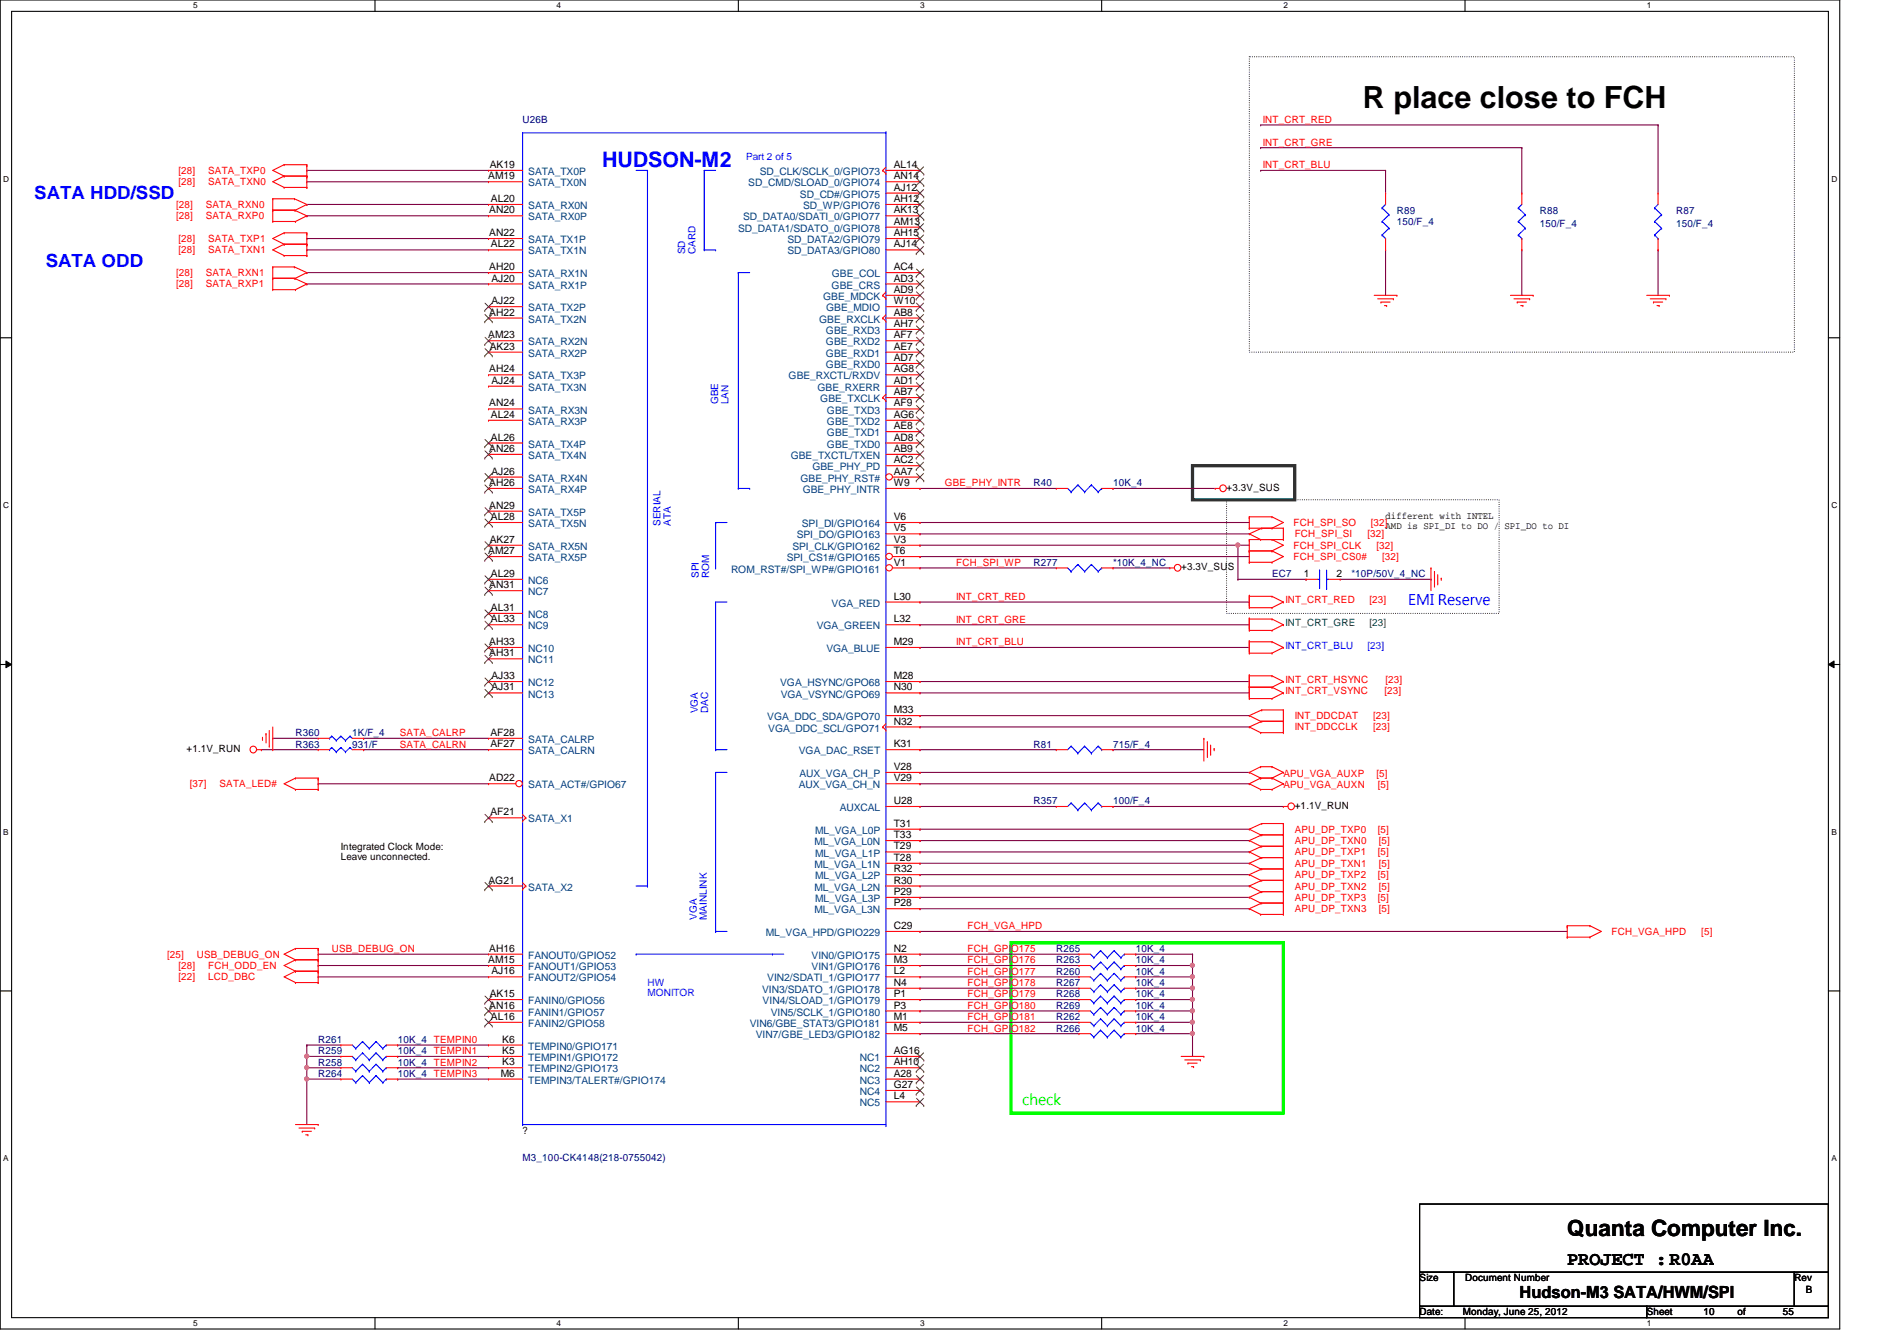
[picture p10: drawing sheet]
<svg xmlns="http://www.w3.org/2000/svg" width="297mm" height="210mm" viewBox="0 0 297 210" stroke-linecap="round" stroke-linejoin="round" font-family="sans-serif">
<defs><g id="words">
<text font-size="4.8" x="213.4" y="16.9">R place close to FCH</text>
<text font-size="3.5" x="245.4" y="193.5">Quanta Computer Inc.</text>
<text font-size="3.3" fill="#00f" x="94.3" y="26.1">HUDSON-M2</text>
<text font-size="3" x="245.4" y="198.1">PROJECT :R0AA</text>
<g font-size="2.8" fill="#00f">
<text x="5.4" y="31.1">SATA HDD/SSD</text>
<text x="7.2" y="41.7">SATA ODD</text>
</g>
<text font-size="2.6" x="238" y="203.2">Hudson-M3 SATA/HWM/SPI</text>
<text font-size="2.3" fill="#00f" x="220.5" y="94.7">EMI Reserve</text>
<text font-size="2.3" fill="#0f0" x="160.1" y="173">check</text>
<g font-size="1.6" fill="#000080">
<text x="81.8" y="19.2">U26B</text>
<text x="218.7" y="33.4">R89</text>
<text x="218.7" y="35.2">150/F_4</text>
<text x="241.1" y="33.4">R88</text>
<text x="241.1" y="35.6">150/F_4</text>
<text x="262.5" y="33.4">R87</text>
<text x="262.5" y="35.6">150/F_4</text>
<text x="161.8" y="76.1">R40</text>
<text x="174.3" y="76.1">10K_4</text>
<text x="161.8" y="88.6">R277</text>
<text x="174.3" y="88.6">*10K_4_NC</text>
<text x="199.2" y="90.3">EC7</text>
<text x="211.6" y="90.3">*10P/50V_4_NC</text>
<text x="46.3" y="115.2">R360</text>
<text x="46.3" y="117">R363</text>
<text x="55.2" y="115.2">1K/F_4</text>
<text x="55.2" y="117">931/F</text>
<text x="161.8" y="117">R81</text>
<text x="174.3" y="117">715/F_4</text>
<text x="161.8" y="125.9">R357</text>
<text x="174.3" y="125.9">100/F_4</text>
<text x="165.4" y="149">R265</text>
<text x="177.8" y="149">10K_4</text>
<text x="165.4" y="150.8">R263</text>
<text x="165.4" y="152.6">R260</text>
<text x="165.4" y="154.3">R267</text>
<text x="177.8" y="150.8">10K_4</text>
<text x="177.8" y="152.6">10K_4</text>
<text x="177.8" y="154.3">10K_4</text>
<text x="165.4" y="159.7">R262</text>
<text x="165.4" y="156.1">R268</text>
<text x="165.4" y="161.5">R266</text>
<text x="165.4" y="157.9">R269</text>
<text x="177.8" y="159.7">10K_4</text>
<text x="177.8" y="156.1">10K_4</text>
<text x="177.8" y="161.5">10K_4</text>
<text x="177.8" y="157.9">10K_4</text>
<text x="49.8" y="165">R259</text>
<text x="49.8" y="163.2">R261</text>
<text x="49.8" y="166.8">R258</text>
<text x="62.3" y="165">10K_4 TEMPIN1</text>
<text x="62.3" y="163.2">10K_4 TEMPIN0</text>
<text x="62.3" y="166.8">10K_4 TEMPIN2</text>
<text x="49.8" y="168.6">R264</text>
<text x="62.3" y="168.6">10K_4 TEMPIN3</text>
<text x="81.8" y="181.7">M3_100-CK4148(218-0755042)</text>
</g>
<g font-size="1.6" fill="#f00">
<text x="197.7" y="22.8">INT_CRT_GRE</text>
<text x="197.7" y="19.2">INT_CRT_RED</text>
<text x="27.9" y="27.2">[28]</text>
<text x="27.9" y="29">[28]</text>
<text x="32.6" y="27.2">SATA_TXP0</text>
<text x="32.6" y="29">SATA_TXN0</text>
<text x="197.7" y="26.3">INT_CRT_BLU</text>
<text x="27.6" y="34.3">[28]</text>
<text x="27.6" y="32.6">[28]</text>
<text x="32.2" y="34.3">SATA_RXP0</text>
<text x="32.2" y="32.6">SATA_RXN0</text>
<text x="27.9" y="37.9">[28]</text>
<text x="27.9" y="39.7">[28]</text>
<text x="32.6" y="37.9">SATA_TXP1</text>
<text x="32.6" y="39.7">SATA_TXN1</text>
<text x="27.6" y="45">[28]</text>
<text x="27.6" y="43.2">[28]</text>
<text x="32.2" y="45">SATA_RXP1</text>
<text x="32.2" y="43.2">SATA_RXN1</text>
<text x="148" y="76.1">GBE_PHY_INTR</text>
<text x="202.6" y="82.3">FCH_SPI_SO</text>
<text x="214.6" y="82.3">[32]</text>
<text x="149.7" y="88.6">FCH_SPI_WP</text>
<text x="202.6" y="85.9">FCH_SPI_CLK</text>
<text x="202.6" y="87.7">FCH_SPI_CS0#</text>
<text x="202.7" y="84.1">FCH_SPI_SI</text>
<text x="214.1" y="84.1">[32]</text>
<text x="215.5" y="85.9">[32]</text>
<text x="216.4" y="87.7">[32]</text>
<text x="149.7" y="93.9">INT_CRT_RED</text>
<text x="201.3" y="94.4">INT_CRT_RED</text>
<text x="214.5" y="94.4">[23]</text>
<text x="149.7" y="97.5">INT_CRT_GRE</text>
<text x="149.7" y="101">INT_CRT_BLU</text>
<text x="201.3" y="106.9">INT_CRT_HSYNC</text>
<text x="217" y="106.9">[23]</text>
<text x="201.3" y="108.7">INT_CRT_VSYNC</text>
<text x="202.7" y="112.6">INT_DDCDAT</text>
<text x="215" y="112.6">[23]</text>
<text x="216.8" y="108.7">[23]</text>
<text x="62.6" y="117">SATA_CALRN</text>
<text x="62.6" y="115.2">SATA_CALRP</text>
<text x="202.7" y="114.3">INT_DDCCLK</text>
<text x="215" y="114.3">[23]</text>
<text x="29.7" y="123.2">[37]</text>
<text x="34.4" y="123.2">SATA_LED#</text>
<text x="201" y="121.6">APU_VGA_AUXP</text>
<text x="201" y="123.4">APU_VGA_AUXN</text>
<text x="215.5" y="121.6">[5]</text>
<text x="215.7" y="123.4">[5]</text>
<text x="202.7" y="130.3">APU_DP_TXP0</text>
<text x="215.7" y="130.3">[5]</text>
<text x="202.7" y="132.1">APU_DP_TXN0</text>
<text x="202.7" y="133.9">APU_DP_TXP1</text>
<text x="202.7" y="135.7">APU_DP_TXN1</text>
<text x="202.7" y="137.5">APU_DP_TXP2</text>
<text x="215.7" y="133.9">[5]</text>
<text x="215.7" y="137.5">[5]</text>
<text x="215.9" y="132.1">[5]</text>
<text x="215.9" y="135.7">[5]</text>
<text x="202.7" y="139.2">APU_DP_TXN2</text>
<text x="202.7" y="141">APU_DP_TXP3</text>
<text x="202.7" y="142.8">APU_DP_TXN3</text>
<text x="215.7" y="141">[5]</text>
<text x="215.9" y="139.2">[5]</text>
<text x="215.9" y="142.8">[5]</text>
<text x="26.2" y="149.9">[25]</text>
<text x="30.8" y="149.9">USB_DEBUG_ON</text>
<text x="51.9" y="149">USB_DEBUG_ON</text>
<text x="151.5" y="149">FCH_GPIO175</text>
<text x="151.5" y="145.5">FCH_VGA_HPD</text>
<text x="252.3" y="146.3">FCH_VGA_HPD</text>
<text x="266.4" y="146.3">[5]</text>
<text x="27.9" y="151.7">[28]</text>
<text x="27.9" y="153.5">[22]</text>
<text x="32.6" y="151.7">FCH_ODD_EN</text>
<text x="32.6" y="153.5">LCD_DBC</text>
<text x="151.5" y="150.8">FCH_GPIO176</text>
<text x="151.5" y="152.6">FCH_GPIO177</text>
<text x="151.5" y="154.3">FCH_GPIO178</text>
<text x="151.5" y="161.5">FCH_GPIO182</text>
<text x="151.5" y="159.7">FCH_GPIO181</text>
<text x="151.5" y="156.1">FCH_GPIO179</text>
<text x="151.5" y="157.9">FCH_GPIO180</text>
</g>
<g font-size="1.6">
<text x="76.5" y="28.1">AM19</text>
<text x="76.7" y="26.3">AK19</text>
<text x="140" y="29.8">AJ12</text>
<text x="140" y="28.1">AN14</text>
<text x="140" y="26.3">AL14</text>
<text x="76.6" y="33.4">AN20</text>
<text x="76.9" y="31.6">AL20</text>
<text x="140" y="35.2">AM13</text>
<text x="140" y="33.4">AK13</text>
<text x="140" y="31.6">AH12</text>
<text x="76.6" y="37">AN22</text>
<text x="76.9" y="38.7">AL22</text>
<text x="140" y="38.7">AJ14</text>
<text x="140" y="37">AH15</text>
<text x="76.6" y="42.3">AH20</text>
<text x="77" y="47.6">AJ22</text>
<text x="77" y="44.1">AJ20</text>
<text x="140" y="47.6">W10</text>
<text x="140" y="45.8">AD9</text>
<text x="140" y="44.1">AD3</text>
<text x="140" y="42.3">AC4</text>
<text x="76.5" y="53">AM23</text>
<text x="76.6" y="49.4">AH22</text>
<text x="140" y="53">AF7</text>
<text x="140" y="51.2">AH7</text>
<text x="140" y="49.4">AB8</text>
<text x="76.6" y="58.3">AH24</text>
<text x="76.7" y="54.7">AK23</text>
<text x="140" y="58.3">AG8</text>
<text x="140" y="56.5">AD7</text>
<text x="140" y="54.7">AE7</text>
<text x="76.6" y="63.6">AN24</text>
<text x="76.9" y="65.4">AL24</text>
<text x="77" y="60.1">AJ24</text>
<text x="140" y="65.4">AG6</text>
<text x="140" y="63.6">AF9</text>
<text x="140" y="61.8">AB7</text>
<text x="140" y="60.1">AD1</text>
<text x="76.6" y="70.7">AN26</text>
<text x="76.9" y="69">AL26</text>
<text x="140" y="70.7">AB9</text>
<text x="140" y="69">AD8</text>
<text x="140" y="67.2">AE8</text>
<text x="76.6" y="76.1">AH26</text>
<text x="77" y="74.3">AJ26</text>
<text x="140" y="76.1">W9</text>
<text x="140" y="74.3">AA7</text>
<text x="140" y="72.5">AC2</text>
<text x="192.1" y="76.8">+3.3V_SUS</text>
<text x="76.6" y="79.6">AN29</text>
<text x="76.9" y="81.4">AL28</text>
<text x="140" y="83.2">V5</text>
<text x="140" y="81.4">V6</text>
<text x="217" y="81.2">different with INTEL</text>
<text x="217" y="82.8">AMD is SPI_DI to DO / SPI_DO to DI</text>
<text x="76.5" y="86.7">AM27</text>
<text x="76.7" y="85">AK27</text>
<text x="140" y="88.5">V1</text>
<text x="140" y="85">V3</text>
<text x="140" y="86.7">T6</text>
<text x="185" y="89.3">+3.3V_SUS</text>
<text x="76.6" y="92.1">AN31</text>
<text x="76.9" y="95.6">AL31</text>
<text x="76.9" y="90.3">AL29</text>
<text x="140" y="93.9">L30</text>
<text x="204.2" y="90.3">1</text>
<text x="209.3" y="90.3">2</text>
<text x="76.6" y="101">AH33</text>
<text x="76.9" y="97.4">AL33</text>
<text x="140" y="101">M29</text>
<text x="140" y="97.4">L32</text>
<text x="76.6" y="102.7">AH31</text>
<text x="77" y="106.3">AJ33</text>
<text x="140" y="106.3">M28</text>
<text x="77" y="108.1">AJ31</text>
<text x="140" y="113.4">N32</text>
<text x="140" y="111.6">M33</text>
<text x="140" y="108.1">N30</text>
<text x="29.2" y="117.7">+1.1V_RUN</text>
<text x="76.8" y="117">AF27</text>
<text x="76.8" y="115.2">AF28</text>
<text x="140" y="117">K31</text>
<text x="76.6" y="122.3">AD22</text>
<text x="140" y="125.9">U28</text>
<text x="140" y="122.3">V29</text>
<text x="140" y="120.5">V28</text>
<text x="76.8" y="127.6">AF21</text>
<text x="140" y="131.2">T33</text>
<text x="140" y="129.4">T31</text>
<text x="202.7" y="126.6">+1.1V_RUN</text>
<text x="53.4" y="133">Integrated Clock Mode:</text>
<text x="53.4" y="134.6">Leave unconnected.</text>
<text x="140" y="136.5">R32</text>
<text x="140" y="134.7">T28</text>
<text x="140" y="133">T29</text>
<text x="76.5" y="138.3">AG21</text>
<text x="140" y="141.9">P28</text>
<text x="140" y="140.1">P29</text>
<text x="140" y="138.3">R30</text>
<text x="76.6" y="149">AH16</text>
<text x="140" y="149">N2</text>
<text x="140" y="145.4">C29</text>
<text x="76.5" y="150.7">AM15</text>
<text x="77" y="152.5">AJ16</text>
<text x="140" y="154.3">N4</text>
<text x="140" y="152.5">L2</text>
<text x="140" y="150.7">M3</text>
<text x="76.6" y="157.9">AN16</text>
<text x="76.7" y="156.1">AK15</text>
<text x="76.9" y="159.6">AL16</text>
<text x="140" y="161.4">M5</text>
<text x="140" y="159.6">M1</text>
<text x="140" y="157.9">P3</text>
<text x="140" y="156.1">P1</text>
<text x="78.7" y="166.8">K3</text>
<text x="78.7" y="165">K5</text>
<text x="78.7" y="163.2">K6</text>
<text x="140" y="166.8">AH10</text>
<text x="140" y="165">AG16</text>
<text x="78.4" y="168.5">M6</text>
<text x="140" y="172.1">L4</text>
<text x="140" y="170.3">G27</text>
<text x="140" y="168.5">A28</text>
<text x="81.8" y="177.5">?</text>
<text x="222.3" y="200.6">Size</text>
<text x="229.4" y="200.6">Document Number</text>
<text x="281" y="200.6">Rev</text>
<text x="282.7" y="202.4">B</text>
<text x="222.3" y="205.9">Date:</text>
<text x="229.1" y="205.9">Monday, June 25, 2012</text>
<text x="257.8" y="205.9">Sheet</text>
<text x="266.7" y="205.9">10</text>
<text x="272.1" y="205.9">of</text>
<text x="279.2" y="205.9">55</text>
</g>
<g font-size="1.6" fill="#004080">
<text x="82.7" y="29.2">SATA_TX0N</text>
<text x="82.7" y="27.4">SATA_TX0P</text>
<text x="117.2" y="29.2">SD_CMD/SLOAD_0/GPIO74</text>
<text x="119" y="27.4">SD_CLK/SCLK_0/GPIO73</text>
<text x="82.7" y="34.5">SATA_RX0P</text>
<text x="82.7" y="32.7">SATA_RX0N</text>
<text x="116.4" y="34.5">SD_DATA0/SDATI_0/GPIO77</text>
<text x="125.3" y="30.9">SD_CD#/GPIO75</text>
<text x="125.8" y="32.7">SD_WP/GPIO76</text>
<text x="82.7" y="39.8">SATA_TX1N</text>
<text x="82.7" y="38.1">SATA_TX1P</text>
<text x="115.6" y="36.3">SD_DATA1/SDATO_0/GPIO78</text>
<text x="123.3" y="39.8">SD_DATA3/GPIO80</text>
<text x="123.3" y="38.1">SD_DATA2/GPIO79</text>
<text x="82.7" y="45.2">SATA_RX1P</text>
<text x="82.7" y="43.4">SATA_RX1N</text>
<text x="128.9" y="46.9">GBE_MDCK</text>
<text x="130.2" y="45.2">GBE_CRS</text>
<text x="130.3" y="43.4">GBE_COL</text>
<text x="82.7" y="50.5">SATA_TX2N</text>
<text x="82.7" y="48.7">SATA_TX2P</text>
<text x="128.3" y="50.5">GBE_RXCLK</text>
<text x="129.3" y="52.3">GBE_RXD3</text>
<text x="129.4" y="48.7">GBE_MDIO</text>
<text x="82.7" y="59.4">SATA_TX3P</text>
<text x="82.7" y="55.8">SATA_RX2P</text>
<text x="82.7" y="54.1">SATA_RX2N</text>
<text x="123.5" y="59.4">GBE_RXCTL/RXDV</text>
<text x="129.3" y="57.6">GBE_RXD0</text>
<text x="129.3" y="55.8">GBE_RXD1</text>
<text x="129.3" y="54.1">GBE_RXD2</text>
<text x="82.7" y="64.7">SATA_RX3N</text>
<text x="82.7" y="61.2">SATA_TX3N</text>
<text x="128" y="61.2">GBE_RXERR</text>
<text x="128.4" y="62.9">GBE_TXCLK</text>
<text x="129.5" y="64.7">GBE_TXD3</text>
<text x="82.7" y="71.8">SATA_TX4N</text>
<text x="82.7" y="70.1">SATA_TX4P</text>
<text x="82.7" y="66.5">SATA_RX3P</text>
<text x="123.8" y="71.8">GBE_TXCTL/TXEN</text>
<text x="129.5" y="70.1">GBE_TXD0</text>
<text x="129.5" y="68.3">GBE_TXD1</text>
<text x="129.5" y="66.5">GBE_TXD2</text>
<text x="82.7" y="77.2">SATA_RX4P</text>
<text x="82.7" y="75.4">SATA_RX4N</text>
<text x="125.3" y="75.4">GBE_PHY_RST#</text>
<text x="125.7" y="77.2">GBE_PHY_INTR</text>
<text x="127.2" y="73.6">GBE_PHY_PD</text>
<text x="82.7" y="82.5">SATA_TX5N</text>
<text x="82.7" y="80.7">SATA_TX5P</text>
<text x="125.6" y="82.5">SPI_DI/GPIO164</text>
<text x="82.7" y="87.8">SATA_RX5P</text>
<text x="82.7" y="86.1">SATA_RX5N</text>
<text x="114.5" y="89.6">ROM_RST#/SPI_WP#/GPIO161</text>
<text x="123.2" y="87.8">SPI_CS1#/GPIO165</text>
<text x="124.1" y="86.1">SPI_CLK/GPIO162</text>
<text x="124.8" y="84.3">SPI_DO/GPIO163</text>
<text x="82.7" y="93.2">NC7</text>
<text x="82.7" y="91.4">NC6</text>
<text x="130.2" y="95">VGA_RED</text>
<text x="82.7" y="98.5">NC9</text>
<text x="82.7" y="96.7">NC8</text>
<text x="127.9" y="98.5">VGA_GREEN</text>
<text x="82.7" y="107.4">NC12</text>
<text x="82.7" y="103.8">NC11</text>
<text x="82.7" y="102.1">NC10</text>
<text x="122.2" y="107.4">VGA_HSYNC/GPO68</text>
<text x="129.4" y="102.1">VGA_BLUE</text>
<text x="82.7" y="109.2">NC13</text>
<text x="120.1" y="112.7">VGA_DDC_SDA/GPO70</text>
<text x="122.3" y="109.2">VGA_VSYNC/GPO69</text>
<text x="82.7" y="118.1">SATA_CALRN</text>
<text x="82.7" y="116.3">SATA_CALRP</text>
<text x="120.3" y="114.5">VGA_DDC_SCL/GPO71</text>
<text x="125.1" y="118.1">VGA_DAC_RSET</text>
<text x="82.7" y="123.4">SATA_ACT#/GPIO67</text>
<text x="125.1" y="123.4">AUX_VGA_CH_N</text>
<text x="125.2" y="121.6">AUX_VGA_CH_P</text>
<text x="82.7" y="128.7">SATA_X1</text>
<text x="127.6" y="130.5">ML_VGA_L0P</text>
<text x="131.5" y="127">AUXCAL</text>
<text x="127.5" y="135.8">ML_VGA_L1N</text>
<text x="127.5" y="132.3">ML_VGA_L0N</text>
<text x="127.6" y="137.6">ML_VGA_L2P</text>
<text x="127.6" y="134.1">ML_VGA_L1P</text>
<text x="82.7" y="139.4">SATA_X2</text>
<text x="127.5" y="143">ML_VGA_L3N</text>
<text x="127.5" y="139.4">ML_VGA_L2N</text>
<text x="127.6" y="141.2">ML_VGA_L3P</text>
<text x="119.9" y="146.5">ML_VGA_HPD/GPIO229</text>
<text x="82.7" y="153.6">FANOUT2/GPIO54</text>
<text x="82.7" y="151.8">FANOUT1/GPIO53</text>
<text x="82.7" y="150.1">FANOUT0/GPIO52</text>
<text x="119.3" y="155.4">VIN3/SDATO_1/GPIO178</text>
<text x="120.1" y="153.6">VIN2/SDATI_1/GPIO177</text>
<text x="127.1" y="151.8">VIN1/GPIO176</text>
<text x="127.1" y="150.1">VIN0/GPIO175</text>
<text x="82.7" y="160.7">FANIN2/GPIO58</text>
<text x="82.7" y="159">FANIN1/GPIO57</text>
<text x="82.7" y="157.2">FANIN0/GPIO56</text>
<text x="117.4" y="160.7">VIN6/GBE_STAT3/GPIO181</text>
<text x="119.4" y="157.2">VIN4/SLOAD_1/GPIO179</text>
<text x="120.7" y="159">VIN5/SCLK_1/GPIO180</text>
<text x="82.7" y="167.9">TEMPIN2/GPIO173</text>
<text x="82.7" y="166.1">TEMPIN1/GPIO172</text>
<text x="82.7" y="164.3">TEMPIN0/GPIO171</text>
<text x="118.4" y="162.5">VIN7/GBE_LED3/GPIO182</text>
<text x="134.7" y="167.9">NC2</text>
<text x="134.7" y="166.1">NC1</text>
<text x="82.7" y="169.6">TEMPIN3/TALERT#/GPIO174</text>
<text x="134.7" y="173.2">NC5</text>
<text x="134.7" y="171.4">NC4</text>
<text x="134.7" y="169.6">NC3</text>
</g>
<g font-size="1.6" fill="#00f">
<text x="116.8" y="25.1">Part 2 of 5</text>
<text x="107.3" y="39.8" transform="rotate(-90 107.3 39.8)">SD</text>
<text x="108.9" y="39.8" transform="rotate(-90 108.9 39.8)">CARD</text>
<text x="112.5" y="63.3" transform="rotate(-90 112.5 63.3)">GBE</text>
<text x="114.1" y="63.3" transform="rotate(-90 114.1 63.3)">LAN</text>
<text x="103.4" y="82.3" transform="rotate(-90 103.4 82.3)">SERIAL</text>
<text x="105" y="82.3" transform="rotate(-90 105 82.3)">ATA</text>
<text x="109.4" y="90.5" transform="rotate(-90 109.4 90.5)">SPI</text>
<text x="111" y="90.5" transform="rotate(-90 111 90.5)">ROM</text>
<text x="201.3" y="101.6">INT_CRT_BLU</text>
<text x="214.1" y="101.6">[23]</text>
<text x="109.3" y="111.7" transform="rotate(-90 109.3 111.7)">VGA</text>
<text x="110.9" y="111.7" transform="rotate(-90 110.9 111.7)">DAC</text>
<text x="109.1" y="144" transform="rotate(-90 109.1 144)">VGA</text>
<text x="110.7" y="144" transform="rotate(-90 110.7 144)">MAINLINK</text>
<text x="101.4" y="154.3">HW</text>
<text x="101.4" y="156">MONITOR</text>
</g>
<g font-size="1.6" fill="#008000">
<text x="201.3" y="98">INT_CRT_GRE</text>
<text x="214.5" y="98">[23]</text>
</g>
<g font-size="1.3">
<text x="30.3" y="1.3">5</text>
<text x="87.2" y="1.3">4</text>
<text x="144.1" y="1.3">3</text>
<text x="201" y="1.3">2</text>
<text x="257.8" y="1.3">1</text>
<text x=".5" y="28.4">D</text>
<text x="286.8" y="28.4">D</text>
<text x=".5" y="79.5">C</text>
<text x="286.8" y="79.5">C</text>
<text x=".5" y="130.7">B</text>
<text x="286.8" y="130.7">B</text>
<text x=".5" y="181.8">A</text>
<text x="286.8" y="181.8">A</text>
<text x="30.3" y="207.6">5</text>
<text x="87.2" y="207.6">4</text>
<text x="144.1" y="207.6">3</text>
<text x="201" y="207.6">2</text>
<text x="257.8" y="207.6">1</text>
</g>
</g></defs>
<path d="M0 0h288.1v208h-288.1zM1.8 1.8h284.5v204.4h-284.5z" fill="none" stroke="#000" stroke-width=".17"/>
<g fill="#fff">
<path d="M30.3 .2h.6v1.4h-.6z"/>
<path d="M30.3 206.4h.6v1.4h-.6z"/>
</g>
<path d="M58.7 0v1.8M58.7 206.2v1.8" fill="none" stroke="#000" stroke-width=".17"/>
<g fill="#fff">
<path d="M87.2 .2h.6v1.4h-.6z"/>
<path d="M87.2 206.4h.6v1.4h-.6z"/>
</g>
<path d="M115.6 0v1.8M115.6 206.2v1.8" fill="none" stroke="#000" stroke-width=".17"/>
<g fill="#fff">
<path d="M144.1 .2h.6v1.4h-.6z"/>
<path d="M144.1 206.4h.6v1.4h-.6z"/>
</g>
<path d="M172.5 0v1.8M172.5 206.2v1.8" fill="none" stroke="#000" stroke-width=".17"/>
<g fill="#fff">
<path d="M201 .2h.6v1.4h-.6z"/>
<path d="M201 206.4h.6v1.4h-.6z"/>
</g>
<path d="M229.4 0v1.8M229.4 206.2v1.8" fill="none" stroke="#000" stroke-width=".17"/>
<g fill="#fff">
<path d="M257.8 .2h.7v1.4h-.7z"/>
<path d="M257.8 206.4h.7v1.4h-.7z"/>
<path d="M.5 27.3h.9v1.4h-.9z"/>
<path d="M286.8 27.3h.9v1.4h-.9z"/>
<path d="M.5 78.4h.9v1.4h-.9z"/>
<path d="M286.8 78.4h.9v1.4h-.9z"/>
</g>
<path d="M0 52.9h1.8M286.3 52.9h1.8" fill="none" stroke="#000" stroke-width=".17"/>
<g fill="#fff">
<path d="M.5 129.5h.8v1.4h-.8z"/>
<path d="M286.8 129.5h.8v1.4h-.8z"/>
</g>
<path d="M0 104h1.8M286.3 104h1.8" fill="none" stroke="#000" stroke-width=".17"/>
<path d="M.9 103.5l.9 .5-.9 .5zM286.3 104l.9-.5v1z" fill="#000"/>
<path d="M.9 103.5l.9 .5-.9 .5zM286.3 104l.9-.5v1z" fill="none" stroke="#000" stroke-width=".16"/>
<g fill="#fff">
<path d="M.5 180.6h.8v1.4h-.8z"/>
<path d="M286.8 180.6h.8v1.4h-.8z"/>
</g>
<path d="M0 155.1h1.8M286.3 155.1h1.8" fill="none" stroke="#000" stroke-width=".17"/>
<path d="M195.6 8.9h85.4v46.2h-85.4zM192.1 78.2h42.6v17.8h-42.6z" fill="none" stroke="#000" stroke-width=".17" stroke-dasharray="0 .3"/>
<path d="M158.3 147.6h42.7v26.6h-42.7z" fill="none" stroke="#0f0" stroke-width=".51"/>
<path d="M186.7 72.9h16v5.3h-16z" fill="none" stroke="#008000" stroke-width=".51"/>
<g fill="none" stroke="#800040" stroke-width=".17">
<path d="M197.4 19.6h.1M197.4 19.6h62.2M259.6 19.6h.1M259.6 19.6v10.6M48 33.8h.1M48 26.7h.1M48 37.3h.1M48 28.4h.1M48 39.1h.1M48 32h.1M48 33.8h28.5M48 26.7h28.5"/>
<path d="M48 37.3h28.5M48 28.4h28.5M48 39.1h28.5M48 32h28.5M197.4 23.1h.1M197.4 26.7h.1M197.4 26.7h19.6M197.4 23.1h40.9M217 26.7h.1M217 39.1h.1M217 26.7v3.5M217 39.1v7.1"/>
<path d="M238.3 23.1h.1M238.3 39.1h.1M238.3 23.1v7.1M238.3 39.1v7.1M259.6 39.1h.1M259.6 39.1v7.1M48 44.4h.1M48 42.7h.1M48 44.4h28.5M48 42.7h28.5M144.1 76.5h.1M144.1 76.5h21.3"/>
<path d="M144.1 94.2h.1M144.1 97.8h.1M144.1 81.8h.1M144.1 83.6h.1M144.1 87.1h.1M144.1 88.9h.1M144.1 94.2h51.5M144.1 97.8h51.5M144.1 81.8h51.5M144.1 83.6h51.5M144.1 87.1h51.5M144.1 88.9h21.3"/>
<path d="M193.8 85.3h.1M193.8 85.3h1.8M40.9 117.3h.1M40.9 117.3h8.9M42.7 115.6h.1M42.7 115.6h7.1M56.9 117.3h.1M56.9 115.6h.1M56.9 117.3h19.6M56.9 115.6h19.6M144.1 106.7h.1M144.1 108.5h.1"/>
<path d="M144.1 112h.1M144.1 113.8h.1M144.1 117.3h.1M144.1 101.3h.1M144.1 117.3h21.3M144.1 106.7h51.5M144.1 108.5h51.5M144.1 112h51.5M144.1 113.8h51.5M144.1 101.3h51.5M174.3 117.3h.1M174.3 117.3h14.2"/>
<path d="M49.8 122.7h.1M49.8 122.7h26.7M144.1 120.9h.1M144.1 122.7h.1M144.1 126.2h.1M144.1 129.8h.1M144.1 131.6h.1M144.1 133.3h.1M144.1 135.1h.1M144.1 136.9h.1M144.1 138.7h.1M144.1 120.9h51.5"/>
<path d="M144.1 122.7h51.5M144.1 126.2h21.3M144.1 129.8h51.5M144.1 131.6h51.5M144.1 133.3h51.5M144.1 135.1h51.5M144.1 136.9h51.5M144.1 138.7h51.5M174.3 126.2h.1M174.3 126.2h26.7M49.8 151.1h.1M49.8 151.1h26.7"/>
<path d="M144.1 140.5h.1M144.1 142.2h.1M144.1 149.4h.1M144.1 151.1h.1M144.1 152.9h.1M144.1 145.8h.1M144.1 154.7h.1M144.1 156.5h.1M144.1 158.2h.1M144.1 140.5h51.5M144.1 142.2h51.5M144.1 151.1h24.8"/>
<path d="M144.1 149.4h24.8M144.1 152.9h24.8M144.1 145.8h101.3M144.1 154.7h24.8M144.1 156.5h24.8M144.1 158.2h24.8M48 168.9h.1M48 168.9v7.1M62.3 163.6h.1M62.3 168.9h.1M62.3 165.4h.1M62.3 167.1h.1"/>
<path d="M62.3 163.6h14.2M62.3 168.9h14.2M62.3 165.4h14.2M62.3 167.1h14.2M144.1 161.8h.1M144.1 160h.1M144.1 161.8h24.8M144.1 160h24.8"/>
</g>
<circle cx="48" cy="168.9" r=".32" fill="#f0f"/>
<circle cx="48" cy="168.9" r=".32" fill="none" stroke="#f0f" stroke-width=".17"/>
<path d="M174.3 76.5h.1M174.3 76.5h16M174.3 88.9h.1M174.3 88.9h8.9M177.8 149.4h.1M177.8 151.1h.1M177.8 149.4h8.9M177.8 151.1h8.9" fill="none" stroke="#800040" stroke-width=".17"/>
<circle cx="186.7" cy="151.1" r=".32" fill="#f0f"/>
<circle cx="186.7" cy="151.1" r=".32" fill="none" stroke="#f0f" stroke-width=".17"/>
<path d="M177.8 152.9h.1M177.8 152.9h8.9" fill="none" stroke="#800040" stroke-width=".17"/>
<circle cx="186.7" cy="152.9" r=".32" fill="#f0f"/>
<circle cx="186.7" cy="152.9" r=".32" fill="none" stroke="#f0f" stroke-width=".17"/>
<path d="M177.8 154.7h.1M177.8 154.7h8.9" fill="none" stroke="#800040" stroke-width=".17"/>
<circle cx="186.7" cy="154.7" r=".32" fill="#f0f"/>
<circle cx="186.7" cy="154.7" r=".32" fill="none" stroke="#f0f" stroke-width=".17"/>
<path d="M177.8 156.5h.1M177.8 158.2h.1M177.8 156.5h8.9M177.8 158.2h8.9M177.8 160h.1M177.8 160h8.9" fill="none" stroke="#800040" stroke-width=".17"/>
<circle cx="186.7" cy="160" r=".32" fill="#f0f"/>
<circle cx="186.7" cy="160" r=".32" fill="none" stroke="#f0f" stroke-width=".17"/>
<path d="M177.8 161.8h.1M177.8 161.8h8.9" fill="none" stroke="#800040" stroke-width=".17"/>
<circle cx="186.7" cy="161.8" r=".32" fill="#f0f"/>
<circle cx="186.7" cy="161.8" r=".32" fill="none" stroke="#f0f" stroke-width=".17"/>
<path d="M186.7 151.1h.1M186.7 156.5h.1M186.7 151.1v1.8M186.7 156.5v1.7M186.7 161.8h.1M186.7 161.8v3.6" fill="none" stroke="#800040" stroke-width=".17"/>
<circle cx="186.7" cy="158.2" r=".32" fill="#f0f"/>
<circle cx="186.7" cy="158.2" r=".32" fill="none" stroke="#f0f" stroke-width=".17"/>
<circle cx="186.7" cy="156.4" r=".32" fill="#f0f"/>
<circle cx="186.7" cy="156.4" r=".32" fill="none" stroke="#f0f" stroke-width=".17"/>
<path d="M186.7 158.2h.1M186.7 158.2v1.8M48 163.6h.1M48 165.4h.1M48 167.1h.1M48 168.9h.1M48 163.6h5.4M48 165.4h5.4M48 167.1h5.4M48 168.9h5.4M48 167.1v1.8" fill="none" stroke="#800040" stroke-width=".17"/>
<circle cx="48" cy="167.1" r=".32" fill="#f0f"/>
<circle cx="48" cy="167.1" r=".32" fill="none" stroke="#f0f" stroke-width=".17"/>
<path d="M48 163.6h.1M48 165.4h.1M48 163.6v3.5" fill="none" stroke="#800040" stroke-width=".17"/>
<circle cx="48" cy="165.3" r=".32" fill="#f0f"/>
<circle cx="48" cy="165.3" r=".32" fill="none" stroke="#f0f" stroke-width=".17"/>
<g fill="none" stroke="#800040" stroke-width=".17">
<path d="M144.1 85.3h.1M144.1 85.3h49.7v5.4M193.8 90.7h.1M49.8 149.4h.1M49.8 152.9h.1M49.8 149.4h26.7M49.8 152.9h26.7M186.7 154.7h.1M186.7 152.9h.1M186.7 149.4h.1M186.7 149.4v1.7M186.7 152.9v3.6"/>
<path d="M186.7 160h.1M186.7 160v1.8"/>
</g>
<circle cx="193.8" cy="85.3" r=".32" fill="#f0f"/>
<circle cx="193.8" cy="85.3" r=".32" fill="none" stroke="#f0f" stroke-width=".17"/>
<path d="M193.8 90.7h10.7M204.5 90.7h.1M209.8 90.7h14.3M224.1 90.7h.1" fill="none" stroke="#800040" stroke-width=".17"/>
<g fill="none" stroke="#f00" stroke-width=".17">
<path d="M42.7 32.9h.1M42.7 34.7h.1M42.7 31.1h.1M42.7 31.1v3.6M42.7 32.9h3.6M42.7 34.7h3.6M42.7 31.1h3.4M44.5 25.8h.1M44.5 27.6h.1M44.5 29.3h.1M44.5 36.4h.1M44.5 38.2h.1"/>
<path d="M44.5 25.8l-1.8 .9 1.8 .9M44.5 25.8h3.5M44.5 27.6h3.5M44.5 27.6l-1.8 .8 1.8 .9M44.5 29.3h3.5M44.5 36.4l-1.8 .9 1.8 .9M44.5 36.4h3.5M44.5 38.2h3.5M44.5 38.2l-1.8 .9 1.8 .9M46.1 32.9h.1M46.1 31.1h.1M46.1 32.9l1.9 .9"/>
<path d="M46.1 31.1l1.9 .9M46.3 34.7h.1M46.3 32.9h.1M48 33.8h.1M48 32h.1M48 25.8h.1M48 27.6h.1M48 26h.1M48 29.3h.1M48 27.7h.1M48 36.4h.1M48 38.2h.1"/>
<path d="M48 36.6h.1M48 38.4h.1M48 33.8l-1.7 .9M48 32l-1.7 .9M48 25.8v3.5M48 36.4v3.6M217 30.2h.1M217 39.1h.1M217 30.2v1.8M217 37.3v1.8M42.7 43.6h.1M42.7 45.3h.1"/>
<path d="M42.7 41.8h.1M42.7 41.8v3.5M42.7 43.6h3.6M42.7 45.3h3.6M42.7 41.8h3.4M44.5 40h.1M44.5 40h3.5M46.1 43.6h.1M46.1 41.8h.1M46.1 43.6l1.9 .8M46.1 41.8l1.9 .9M46.3 45.3h.1"/>
<path d="M46.3 43.6h.1M48 44.4h.1M48 42.7h.1M48 40h.1M48 44.4l-1.7 .9M48 42.7l-1.7 .9M215.2 46.2h3.5M215.7 46.8h2.5M216.2 47.3h.1M216.2 47.3h1.5M216.8 47.8h.3M217.1 47.8h.1"/>
<path d="M218.2 46.8h.1M218.7 46.2h.1M236.5 46.2h3.6M237.1 46.8h2.4M237.6 47.3h.1M237.6 47.3h1.4M238.1 47.8h.4M238.5 47.8h.1M239.5 46.8h.1M240.1 46.2h.1M257.8 46.2h3.6M258.4 46.8h2.5"/>
<path d="M258.9 47.3h.1M258.9 47.3h1.4M259.5 47.8h.3M259.8 47.8h.1M260.9 46.8h.1M261.4 46.2h.1M190.3 76.5h.1M190.3 76.5h.7M183.2 88.9h.1M183.2 88.9h.7M195.6 93.2h.1M195.6 93.3h.1"/>
<path d="M195.6 95.1h.1M195.6 96.7h.1M195.6 96.9h.1M195.6 98.7h.1M195.6 80.9h.1M195.6 82.7h.1M195.6 81.1h.1M195.6 84.5h.1M195.6 86.2h.1M195.6 84.6h.1M195.6 88h.1M195.6 86.4h.1"/>
<path d="M195.6 83.6h.1M195.6 80.9v1.8M195.6 84.5v3.5M195.6 93.2v1.9M195.6 96.7v2M195.6 95.1h3.6M195.6 93.3h3.6M195.6 98.7h3.6M195.6 96.9h3.6M195.6 80.9h3.6M195.6 82.7h5.4M195.6 84.5h5.4"/>
<path d="M195.6 86.2h3.6M195.6 88h3.6M195.6 83.6l1.8 .9M197.4 84.5h.1M197.6 82.7h.1M197.6 82.7l-2 .9M199.2 95.1h.1M199.2 93.3h.1M199.2 98.7h.1M199.2 96.9h.1M199.2 80.9h.1M199.2 82.7h.1"/>
<path d="M199.2 84.5h.1M199.2 86.2h.1M199.2 88h.1M199.2 93.3l1.8 .9M199.2 96.9l1.8 .9M199.2 80.9l1.8 .9-1.8 .9M199.2 84.5l1.8 .8-1.8 .9M199.2 86.2l1.8 .9-1.8 .9M201 94.2h.1M201 97.8h.1M201 82.7h.1M201 84.5h.1"/>
<path d="M201 94.2l-1.8 .9M201 97.8l-1.8 .9M201 82.7v1.8M224.1 88.9h.1M224.1 88.9v3.6M224.6 89.5h.1M224.6 89.5v2.4M225.1 91.4h.1M225.1 90v1.4M225.7 90.5h.1M225.7 90.5v.3M40.2 117.3h.7"/>
<path d="M40.9 117.3h.1M41.1 115.7h.1M41.1 115.4v.3M41.7 114.9h.1M41.7 114.9v1.4M42.2 116.8h.1M42.2 114.3v2.5M42.7 117.3h.1M42.7 113.8v3.5M49.8 115.6h.1M49.8 117.3h.1M49.8 117.3h1.8"/>
<path d="M49.8 115.6h1.8M55.2 117.3h1.7M55.2 115.6h1.7M56.9 115.6h.1M56.9 117.3h.1M188.5 115.6h.1M188.5 115.6v3.5M189.1 116.1h.1M189.1 116.1v2.5M189.6 118.1h.1M189.6 116.6v1.5M190.1 117.2h.1"/>
<path d="M190.1 117.2v.3M195.6 100.3h.1M195.6 100.5h.1M195.6 102.2h.1M195.6 105.6h.1M195.6 105.8h.1M195.6 107.6h.1M195.6 107.4h.1M195.6 109.3h.1M195.6 112h.1M195.6 113.8h.1M195.6 100.3v1.9"/>
<path d="M195.6 105.6v3.7M195.6 102.2h3.6M195.6 100.5h3.6M195.6 107.6h3.6M195.6 105.8h3.6M195.6 109.3h3.6M195.6 112l1.8 .9M195.6 113.8l1.8 .9M197.4 112.9h.1M197.4 114.7h.1M197.4 112.9h3.6M197.4 114.7h3.6"/>
<path d="M197.6 111.1h.1M197.6 112.9h.1M197.6 111.1l-2 .9M197.6 111.1h3.4M197.6 112.9l-2 .9M199.2 102.2h.1M199.2 100.5h.1M199.2 107.6h.1M199.2 105.8h.1M199.2 109.3h.1M199.2 100.5l1.8 .8M199.2 105.8l1.8 .9"/>
<path d="M199.2 107.6l1.8 .9M201 101.3h.1M201 106.7h.1M201 108.5h.1M201 111.1h.1M201 112.9h.1M201 114.7h.1M201 101.3l-1.8 .9M201 106.7l-1.8 .9M201 108.5l-1.8 .8M201 111.1v3.6M46.3 121.8h.1"/>
<path d="M46.3 123.6h.1M46.3 121.8l-1.8 .9 1.8 .9M46.3 121.8h3.5M46.3 123.6h3.5M49.8 121.8h.1M49.8 123.6h.1M49.8 122h.1M49.8 121.8v1.8M76.5 138.7h.1M76.5 128h.1M76.5 138.7h5.3M76.5 128h5.3"/>
<path d="M81.8 139.2h.1M81.8 128.5h.1M81.8 138.2l.5 .5M81.8 127.5l.5 .5M82.3 138.7h.1M82.3 128h.1M82.3 138.7l-.5 .5M82.3 128l-.5 .5M195.6 129.8h.1M195.6 131.6h.1M195.6 133.3h.1M195.6 135.1h.1"/>
<path d="M195.6 136.9h.1M195.6 138.7h.1M195.6 120.9h.1M195.6 122.7h.1M195.6 129.8l1.8 .9M195.6 131.6l1.8 .9M195.6 133.3l1.8 .9M195.6 135.1l1.8 .9M195.6 136.9l1.8 .9M195.6 138.7l1.8 .9M195.6 120.9l1.8 .9M195.6 122.7l1.8 .9"/>
<path d="M197.4 130.7h.1M197.4 132.5h.1M197.4 134.2h.1M197.4 136h.1M197.4 137.8h.1M197.4 139.6h.1M197.4 120h.1M197.4 121.8h.1M197.4 123.6h.1M197.4 121.8h1.8M197.4 123.6h1.8M197.4 130.7h3.6"/>
<path d="M197.4 132.5h3.6M197.4 134.2h3.6M197.4 136h3.6M197.4 137.8h3.6M197.4 139.6h3.6M197.4 120h1.8M197.4 120l-1.8 .9M197.4 121.8l-1.8 .9M197.6 128.9h.1M197.6 130.7h.1M197.6 132.5h.1M197.6 134.2h.1"/>
<path d="M197.6 136h.1M197.6 137.8h.1M197.6 139.6h.1M197.6 128.9l-2 .9M197.6 128.9h3.4M197.6 130.7l-2 .9M197.6 132.5l-2 .8M197.6 134.2l-2 .9M197.6 136l-2 .9M197.6 137.8l-2 .9M197.6 139.6l-2 .9M199.2 120h.1"/>
<path d="M199.2 121.8h.1M199.2 123.6h.1M199.2 120l1.8 .9M199.2 121.8l1.8 .9M201 126.2h.1M201 128.9h.1M201 130.7h.1M201 132.5h.1M201 134.2h.1M201 136h.1M201 137.8h.1M201 139.6h.1"/>
<path d="M201 120.9h.1M201 122.7h.1M201 126.2h.7M201 128.9v14.2M201 120.9l-1.8 .9M201 122.7l-1.8 .9M46.3 150.2h.1M46.3 152h.1M46.3 148.5h.1M46.3 153.8h.1M46.3 150.2l-1.8 .9 1.8 .9M46.3 150.2h3.5"/>
<path d="M46.3 152h3.5M46.3 148.5l-1.8 .9 1.8 .8M46.3 148.5h3.5M46.3 152l-1.8 .9 1.8 .9M46.3 153.8h3.5M49.8 150.2h.1M49.8 152h.1M49.8 150.4h.1M49.8 148.5h.1M49.8 148.6h.1M49.8 153.8h.1M49.8 152.2h.1"/>
<path d="M49.8 148.5v5.3M76.5 158.2h.1M76.5 156.5h.1M76.5 152.9h.1M76.5 151.1h.1M76.5 149.4h.1M76.5 156.5h5.3M76.5 158.2h5.3M76.5 152.9h5.3M76.5 151.1h5.3M76.5 149.4h5.3M168.9 156.5h.1"/>
<path d="M168.9 156.5h1.8M176.1 156.5h1.7M177.8 156.5h.1M195.6 140.5h.1M195.6 142.2h.1M195.6 140.5l1.8 .9M195.6 142.2l1.8 .9M197.4 141.4h.1M197.4 143.1h.1M197.4 141.4h3.6M197.4 143.1h3.6M197.6 141.4h.1"/>
<path d="M197.6 141.4l-2 .8M201 141.4h.1M201 143.1h.1M245.4 144.9h.1M245.4 146.7h.1M245.4 145.1h.1M245.4 144.9h3.6M245.4 146.7h3.6M245.4 144.9v1.8M249 144.9h.1M249 146.7h.1M249 144.9l1.7 .9-1.7 .9"/>
<path d="M46.3 176h3.5M46.8 176.6h2.5M47.3 177.1h.1M47.3 177.1h1.5M47.9 177.6h.3M48.2 177.6h.1M49.3 176.6h.1M49.8 176h.1M53.4 165.4h.1M53.4 163.6h.1M53.4 168.9h.1M53.4 165.4h1.8"/>
<path d="M53.4 163.6h1.8M53.4 168.9h1.8M60.5 165.4h1.8M60.5 163.6h1.8M60.5 168.9h1.8M62.3 165.4h.1M62.3 163.6h.1M62.3 168.9h.1M76.5 168.9h.1M76.5 167.1h.1M76.5 165.4h.1M76.5 163.6h.1"/>
<path d="M76.5 160h.1M76.5 165.4h5.3M76.5 160h5.3M76.5 163.6h5.3M76.5 168.9h5.3M76.5 167.1h5.3M168.9 160h.1M168.9 161.8h.1M168.9 160h1.8M168.9 161.8h1.8M176.1 160h1.7M176.1 161.8h1.7"/>
<path d="M177.8 160h.1M177.8 161.8h.1M185 165.4h3.5M185.5 165.9h2.5M186 166.4h.1M186 166.4h1.4M186.6 167h.3M186.9 167h.1M188 165.9h.1M188.5 165.4h.1"/>
<circle cx="191.5" cy="76.4" r=".52"/>
<circle cx="184.4" cy="88.9" r=".52"/>
<circle cx="39.6" cy="117.3" r=".52"/>
<circle cx="202.2" cy="126.2" r=".52"/>
</g>
<path d="M222.3 188.5h64v10.6h-64zM222.3 199.1h5.3v5.4h-5.3zM227.6 199.1h53.4v5.4h-53.4zM281 199.1h5.3v5.4h-5.3zM222.3 204.5h35.5v1.7h-35.5zM257.8 204.5h28.5v1.7h-28.5z" fill="none" stroke="#000" stroke-width=".17"/>
<g fill="none" stroke="#00f" stroke-width=".17">
<path d="M99.6 26.7h1.8M101.4 26.7h.1M101.4 26.7v112M110.3 39.1h.1M110.3 26.7h.1M110.3 26.7h1.8M110.3 39.1h1.8M110.3 26.7v12.4M112.1 39.1h.1M138.7 20.8h.1M138.7 20.8h-56.9v155.2M138.7 20.6v155.6"/>
<path d="M216.4 32.6h.1M216.4 34.7h.1M216.4 36.8h.1M216.4 32.6l1.1 1M216.4 34.7l1.1 1M216.4 36.8l.6 .5M217 37.3h.1M217 32l-.6 .6M217.5 33.6h.1M217.5 35.7h.1M217.5 33.6l-1.1 1.1M217.5 35.7l-1.1 1.1"/>
<path d="M115.6 42.7h.1M115.6 42.7v33.8M115.6 42.7h1.8M115.6 76.5h.1M115.6 76.5h1.8M117.4 76.5h.1M112.1 94.2h.1M112.1 88.9h.1M112.1 81.8h.1M112.1 81.8v7.1M112.1 94.2v23.1M112.1 94.2h1.7"/>
<path d="M112.1 81.8h1.7M51.6 115.6h.1M51.6 117.3h.1M51.9 115.2h.1M51.9 117h.1M51.9 115.2l.8 .7M51.9 115.2l-.3 .4M51.9 117l.8 .7M51.9 117l-.3 .3M52.7 115.9h.1M52.7 117.7h.1M53.4 115.2h.1"/>
<path d="M53.4 117h.1M53.4 115.2l.7 .7M53.4 115.2l-.7 .7M53.4 117l.7 .7M53.4 117l-.7 .7M54.1 115.9h.1M54.1 117.7h.1M54.8 115.2h.1M54.8 117h.1M54.8 115.2l.4 .4M54.8 115.2l-.7 .7M54.8 117l.4 .3"/>
<path d="M54.8 117l-.7 .7M112.1 117.3h.1M112.1 117.3h1.7M99.6 138.7h1.8M101.4 138.7h.1M112.1 120.9h.1M112.1 120.9v24.9M112.1 120.9h1.7M99.6 149.4h.1M99.6 149.4h23.1M112.1 145.8h.1M112.1 145.8h1.7"/>
<path d="M120.9 149.4h.1M170.7 156.5l.6 .5M171.3 157h.1M172.3 159.5h.1M172.3 155.9h.1M172.3 159.5l-1 1.1M172.3 159.5l1.1 1.1M172.3 155.9l-1 1.1M172.3 155.9l1.1 1.1M173.4 157h.1M174.5 159.5h.1M174.5 155.9h.1"/>
<path d="M174.5 159.5l-1.1 1.1M174.5 159.5l1 1.1M174.5 155.9l-1.1 1.1M174.5 155.9l1 1.1M175.5 157h.1M176.1 156.5h.1M176.1 156.5l-.6 .5M55.2 165.4l.5 .5M55.2 163.6l.5 .5M55.2 168.9l.5 .6M55.7 165.9h.1M55.7 164.1h.1"/>
<path d="M55.7 169.5h.1M56.8 164.8h.1M56.8 163h.1M56.8 168.4h.1M56.8 164.8l-1.1 1.1M56.8 164.8l1 1.1M56.8 163l-1.1 1.1M56.8 163l1 1.1M56.8 168.4l-1.1 1.1M56.8 168.4l1 1.1M57.8 165.9h.1M57.8 164.1h.1"/>
<path d="M57.8 169.5h.1M58.9 164.8h.1M58.9 163h.1M58.9 168.4h.1M58.9 164.8l-1.1 1.1M58.9 164.8l1 1.1M58.9 163l-1.1 1.1M58.9 163l1 1.1M58.9 168.4l-1.1 1.1M58.9 168.4l1 1.1M59.9 165.9h.1M59.9 164.1h.1"/>
<path d="M59.9 169.5h.1M60.5 165.4h.1M60.5 163.6h.1M60.5 168.9h.1M60.5 165.4l-.6 .5M60.5 163.6l-.6 .5M60.5 168.9l-.6 .6M81.8 176h.1M81.8 176h56.9M138.7 176.2h.1M170.7 160l.6 .6M170.7 161.8l.6 .5"/>
<path d="M171.3 160.6h.1M171.3 162.3h.1M172.3 161.2h.1M172.3 161.2l-1 1.1M172.3 161.2l1.1 1.1M173.4 160.6h.1M173.4 162.3h.1M174.5 161.2h.1M174.5 161.2l-1.1 1.1M174.5 161.2l1 1.1M175.5 160.6h.1M175.5 162.3h.1"/>
<path d="M176.1 160h.1M176.1 161.8h.1M176.1 160l-.6 .6M176.1 161.8l-.6 .5"/>
</g>
<g fill="none" stroke="#804000" stroke-width=".16">
<path d="M75.9 139.3h.1M75.9 128.6h.1M75.9 138.1l1.2 1.2M75.9 127.5l1.2 1.1M77 138.1l-1.1 1.2M77 127.5l-1.1 1.1M77.1 139.3h.1M77.1 128.6h.1M75.9 158.8h.1M75.9 157.1h.1M75.9 159.5l1.2 1.1M75.9 157.7l1.2 1.1"/>
<path d="M75.9 155.9l1.2 1.2M77 159.5l-1.1 1.1M77 157.7l-1.1 1.1M77 155.9l-1.1 1.2M77.1 158.8h.1M77.1 157.1h.1M75.9 160.6h.1M77.1 160.6h.1"/>
</g>
<circle cx="81.3" cy="122.7" r=".5" fill="#fff"/>
<g fill="none" stroke="#f00" stroke-width=".17">
<path d="M76.5 39.1h.1M76.5 37.3h.1M76.5 33.8h.1M76.5 32h.1M76.5 28.4h.1M76.5 26.7h.1M76.5 39.1h5.3M76.5 37.3h5.3M76.5 33.8h5.3M76.5 32h5.3M76.5 28.4h5.3M76.5 26.7h5.3"/>
<path d="M76.5 58.7h.1M76.5 55.1h.1M76.5 53.3h.1M76.5 49.8h.1M76.5 48h.1M76.5 44.4h.1M76.5 42.7h.1M76.5 58.7h5.3M76.5 55.1h5.3M76.5 53.3h5.3M76.5 49.8h5.3M76.5 48h5.3"/>
<path d="M76.5 44.4h5.3M76.5 42.7h5.3M76.5 76.5h.1M76.5 74.7h.1M76.5 71.1h.1M76.5 69.3h.1M76.5 65.8h.1M76.5 64h.1M76.5 60.5h.1M76.5 76.5h5.3M76.5 74.7h5.3M76.5 71.1h5.3"/>
<path d="M76.5 69.3h5.3M76.5 65.8h5.3M76.5 64h5.3M76.5 60.5h5.3M76.5 97.8h.1M76.5 96h.1M76.5 92.5h.1M76.5 90.7h.1M76.5 87.1h.1M76.5 85.3h.1M76.5 81.8h.1M76.5 80h.1"/>
<path d="M76.5 97.8h5.3M76.5 96h5.3M76.5 92.5h5.3M76.5 90.7h5.3M76.5 87.1h5.3M76.5 85.3h5.3M76.5 81.8h5.3M76.5 80h5.3M138.7 97.8h5.4M138.7 94.2h5.4M144.1 97.8h.1M144.1 94.2h.1"/>
<path d="M76.5 117.3h.1M76.5 115.6h.1M76.5 108.5h.1M76.5 106.7h.1M76.5 103.1h.1M76.5 101.3h.1M76.5 117.3h5.3M76.5 115.6h5.3M76.5 108.5h5.3M76.5 106.7h5.3M76.5 103.1h5.3M76.5 101.3h5.3"/>
<path d="M138.2 113.8h.1M138.2 113.8l.5 .5M138.7 114.3h.1M138.7 117.3h5.4M138.7 108.5h5.4M138.7 106.7h5.4M138.7 101.3h5.4M138.7 113.3l-.5 .5M138.7 113.8h5.4M138.7 112h5.4M144.1 117.3h.1M144.1 113.8h.1"/>
<path d="M144.1 112h.1M144.1 108.5h.1M144.1 106.7h.1M144.1 101.3h.1M76.5 122.7h.1M76.5 122.7h4.3M138.7 122.7h5.4M138.7 138.7h5.4M138.7 136.9h5.4M138.7 135.1h5.4M138.7 133.3h5.4M138.7 131.6h5.4"/>
<path d="M138.7 129.8h5.4M138.7 126.2h5.4M138.7 120.9h5.4M144.1 138.7h.1M144.1 136.9h.1M144.1 135.1h.1M144.1 133.3h.1M144.1 131.6h.1M144.1 129.8h.1M144.1 126.2h.1M144.1 122.7h.1M144.1 120.9h.1"/>
<path d="M138.7 158.2h5.4M138.7 156.5h5.4M138.7 154.7h5.4M138.7 152.9h5.4M138.7 151.1h5.4M138.7 149.4h5.4M138.7 145.8h5.4M138.7 142.2h5.4M138.7 140.5h5.4M144.1 158.2h.1M144.1 156.5h.1M144.1 154.7h.1"/>
<path d="M144.1 152.9h.1M144.1 151.1h.1M144.1 149.4h.1M144.1 145.8h.1M144.1 142.2h.1M144.1 140.5h.1M138.7 172.5h5.4M138.7 170.7h5.4M138.7 168.9h5.4M138.7 167.1h5.4M138.7 165.4h5.4M138.7 161.8h5.4"/>
<path d="M138.7 160h5.4M144.1 172.5h.1M144.1 170.7h.1M144.1 168.9h.1M144.1 167.1h.1M144.1 165.4h.1M144.1 161.8h.1M144.1 160h.1"/>
<circle cx="81.3" cy="122.7" r=".5"/>
</g>
<g fill="none" stroke="#804000" stroke-width=".16">
<path d="M75.9 55.7h.1M75.9 53.9h.1M75.9 50.4h.1M75.9 48.6h.1M75.9 54.6l1.2 1.1M75.9 52.8l1.2 1.1M75.9 49.2l1.2 1.2M75.9 47.5l1.2 1.1M77 54.6l-1.1 1.1M77 52.8l-1.1 1.1M77 49.2l-1.1 1.2M77 47.5l-1.1 1.1"/>
<path d="M77.1 55.7h.1M77.1 53.9h.1M77.1 50.4h.1M77.1 48.6h.1M75.9 77h.1M75.9 75.3h.1M75.9 71.7h.1M75.9 69.9h.1M75.9 79.5l1.2 1.1M75.9 75.9l1.2 1.1M75.9 74.1l1.2 1.2M75.9 70.6l1.2 1.1"/>
<path d="M75.9 68.8l1.2 1.1M77 79.5l-1.1 1.1M77 75.9l-1.1 1.1M77 74.1l-1.1 1.2M77 70.6l-1.1 1.1M77 68.8l-1.1 1.1M77.1 77h.1M77.1 75.3h.1M77.1 71.7h.1M77.1 69.9h.1M75.9 98.4h.1M75.9 96.6h.1"/>
<path d="M75.9 93h.1M75.9 91.3h.1M75.9 87.7h.1M75.9 85.9h.1M75.9 82.4h.1M75.9 80.6h.1M75.9 97.2l1.2 1.2M75.9 95.5l1.2 1.1M75.9 91.9l1.2 1.1M75.9 90.1l1.2 1.2M75.9 86.6l1.2 1.1M75.9 84.8l1.2 1.1"/>
<path d="M75.9 81.2l1.2 1.2M77 97.2l-1.1 1.2M77 95.5l-1.1 1.1M77 91.9l-1.1 1.1M77 90.1l-1.1 1.2M77 86.6l-1.1 1.1M77 84.8l-1.1 1.1M77 81.2l-1.1 1.2M77.1 98.4h.1M77.1 96.6h.1M77.1 93h.1M77.1 91.3h.1"/>
<path d="M77.1 87.7h.1M77.1 85.9h.1M77.1 82.4h.1M77.1 80.6h.1M75.9 109.1h.1M75.9 107.3h.1M75.9 103.7h.1M75.9 101.9h.1M75.9 107.9l1.2 1.2M75.9 106.1l1.2 1.2M75.9 102.6l1.2 1.1M75.9 100.8l1.2 1.1"/>
<path d="M77 107.9l-1.1 1.2M77 106.1l-1.1 1.2M77 102.6l-1.1 1.1M77 100.8l-1.1 1.1M77.1 109.1h.1M77.1 107.3h.1M77.1 103.7h.1M77.1 101.9h.1M143.5 173.1h.1M143.5 171.3h.1M143.5 169.5h.1M143.5 167.7h.1"/>
<path d="M143.5 165.9h.1M143.5 171.9l1.1 1.2M143.5 170.1l1.1 1.2M143.5 168.4l1.1 1.1M143.5 166.6l1.1 1.1M143.5 164.8l1.1 1.1M144.6 171.9l-1.1 1.2M144.6 170.1l-1.1 1.2M144.6 168.4l-1.1 1.1M144.6 166.6l-1.1 1.1M144.6 164.8l-1.1 1.1M144.6 173.1h.1"/>
<path d="M144.6 171.3h.1M144.6 169.5h.1M144.6 167.7h.1M144.6 165.9h.1"/>
</g>
<circle cx="139.2" cy="88.9" r=".5" fill="#fff"/>
<g fill="none" stroke="#f00" stroke-width=".17">
<path d="M138.7 76.5h5.4M144.1 76.5h.1M138.7 85.3h5.4M138.7 83.6h5.4M138.7 81.8h5.4M139.8 88.9h4.3M144.1 88.9h.1M144.1 85.3h.1M144.1 83.6h.1M144.1 81.8h.1"/>
<circle cx="139.2" cy="88.9" r=".5"/>
</g>
<circle cx="139.2" cy="74.6" r=".5" fill="#fff"/>
<g fill="none" stroke="#f00" stroke-width=".17">
<path d="M138.2 26.7h.1M138.2 26.7l.5 .5M138.7 27.2h.1M138.7 39.1h5.4M138.7 37.3h5.4M138.7 35.6h5.4M138.7 33.8h5.4M138.7 32h5.4M138.7 30.2h5.4M138.7 28.4h5.4M138.7 26.2l-.5 .5M138.7 26.7h5.4"/>
<path d="M144.1 39.1h.1M144.1 37.3h.1M144.1 35.6h.1M144.1 33.8h.1M144.1 32h.1M144.1 30.2h.1M144.1 28.4h.1M144.1 26.7h.1M138.2 49.8h.1M138.2 46.2h.1M138.2 49.8l.5 .5M138.2 46.2l.5 .5"/>
<path d="M138.7 50.3h.1M138.7 46.7h.1M138.7 58.7h5.4M138.7 56.9h5.4M138.7 55.1h5.4M138.7 53.3h5.4M138.7 51.6h5.4M138.7 49.3l-.5 .5M138.7 49.8h5.4M138.7 48h5.4M138.7 45.7l-.5 .5M138.7 46.2h5.4"/>
<path d="M138.7 44.4h5.4M138.7 42.7h5.4M144.1 58.7h.1M144.1 56.9h.1M144.1 55.1h.1M144.1 53.3h.1M144.1 51.6h.1M144.1 49.8h.1M144.1 48h.1M144.1 46.2h.1M144.1 44.4h.1M144.1 42.7h.1"/>
<path d="M138.2 62.2h.1M138.2 62.2l.5 .5M138.7 62.7h.1M138.7 72.9h5.4M138.7 71.1h5.4M138.7 69.3h5.4M138.7 67.6h5.4M138.7 65.8h5.4M138.7 64h5.4M138.7 61.7l-.5 .5M138.7 62.2h5.4M138.7 60.5h5.4"/>
<path d="M139.8 74.7h4.3M144.1 74.7h.1M144.1 72.9h.1M144.1 71.1h.1M144.1 69.3h.1M144.1 67.6h.1M144.1 65.8h.1M144.1 64h.1M144.1 62.2h.1M144.1 60.5h.1"/>
<circle cx="139.2" cy="74.6" r=".5"/>
</g>
<g fill="none" stroke="#804000" stroke-width=".16">
<path d="M143.5 39.7h.1M143.5 37.9h.1M143.5 36.2h.1M143.5 34.4h.1M143.5 32.6h.1M143.5 30.8h.1M143.5 29h.1M143.5 27.3h.1M143.5 38.6l1.1 1.1M143.5 36.8l1.1 1.1M143.5 35l1.1 1.2M143.5 33.2l1.1 1.2"/>
<path d="M143.5 31.5l1.1 1.1M143.5 29.7l1.1 1.1M143.5 27.9l1.1 1.1M143.5 26.1l1.1 1.2M144.6 38.6l-1.1 1.1M144.6 36.8l-1.1 1.1M144.6 35l-1.1 1.2M144.6 33.2l-1.1 1.2M144.6 31.5l-1.1 1.1M144.6 29.7l-1.1 1.1M144.6 27.9l-1.1 1.1M144.6 26.1l-1.1 1.2"/>
<path d="M144.6 39.7h.1M144.6 37.9h.1M144.6 36.2h.1M144.6 34.4h.1M144.6 32.6h.1M144.6 30.8h.1M144.6 29h.1M144.6 27.3h.1M143.5 59.3h.1M143.5 57.5h.1M143.5 55.7h.1M143.5 53.9h.1"/>
<path d="M143.5 52.2h.1M143.5 50.4h.1M143.5 48.6h.1M143.5 46.8h.1M143.5 45h.1M143.5 43.3h.1M143.5 59.9l1.1 1.1M143.5 58.1l1.1 1.2M143.5 56.3l1.1 1.2M143.5 54.6l1.1 1.1M143.5 52.8l1.1 1.1M143.5 51l1.1 1.2"/>
<path d="M143.5 49.2l1.1 1.2M143.5 47.5l1.1 1.1M143.5 45.7l1.1 1.1M143.5 43.9l1.1 1.1M143.5 42.1l1.1 1.2M144.6 59.9l-1.1 1.1M144.6 58.1l-1.1 1.2M144.6 56.3l-1.1 1.2M144.6 54.6l-1.1 1.1M144.6 52.8l-1.1 1.1M144.6 51l-1.1 1.2M144.6 49.2l-1.1 1.2"/>
<path d="M144.6 47.5l-1.1 1.1M144.6 45.7l-1.1 1.1M144.6 43.9l-1.1 1.1M144.6 42.1l-1.1 1.2M144.6 59.3h.1M144.6 57.5h.1M144.6 55.7h.1M144.6 53.9h.1M144.6 52.2h.1M144.6 50.4h.1M144.6 48.6h.1M144.6 46.8h.1"/>
<path d="M144.6 45h.1M144.6 43.3h.1M143.5 75.3h.1M143.5 73.5h.1M143.5 71.7h.1M143.5 69.9h.1M143.5 68.2h.1M143.5 66.4h.1M143.5 64.6h.1M143.5 62.8h.1M143.5 61h.1M143.5 74.1l1.1 1.2"/>
<path d="M143.5 72.3l1.1 1.2M143.5 70.6l1.1 1.1M143.5 68.8l1.1 1.1M143.5 67l1.1 1.2M143.5 65.2l1.1 1.2M143.5 63.5l1.1 1.1M143.5 61.7l1.1 1.1M144.6 74.1l-1.1 1.2M144.6 72.3l-1.1 1.2M144.6 70.6l-1.1 1.1M144.6 68.8l-1.1 1.1M144.6 67l-1.1 1.2"/>
<path d="M144.6 65.2l-1.1 1.2M144.6 63.5l-1.1 1.1M144.6 61.7l-1.1 1.1M144.6 75.3h.1M144.6 73.5h.1M144.6 71.7h.1M144.6 69.9h.1M144.6 68.2h.1M144.6 66.4h.1M144.6 64.6h.1M144.6 62.8h.1M144.6 61h.1"/>
</g>
<circle cx="139.2" cy="87.1" r=".5" fill="#fff"/>
<g fill="none" stroke="#f00" stroke-width=".17">
<path d="M238.3 30.2h.1M238.3 39.1h.1M238.3 30.2v1.8M238.3 37.3v1.8M259.6 30.2h.1M259.6 39.1h.1M259.6 30.2v1.8M259.6 37.3v1.8M165.4 76.5h.1M165.4 76.5h1.8M172.5 76.5h1.8M174.3 76.5h.1"/>
<path d="M139.8 87.1h4.3M144.1 87.1h.1M165.4 88.9h.1M165.4 88.9h1.8M172.5 88.9h1.8M174.3 88.9h.1M204.5 90.7h.1M204.5 90.7h1.8M208.1 90.7h1.7M209.8 90.7h.1M165.4 117.3h.1M165.4 117.3h1.8"/>
<path d="M172.5 117.3h1.8M174.3 117.3h.1M165.4 126.2h.1M165.4 126.2h1.8M172.5 126.2h1.8M174.3 126.2h.1M168.9 149.4h.1M168.9 151.1h.1M168.9 158.2h.1M168.9 152.9h.1M168.9 154.7h.1M168.9 149.4h1.8"/>
<path d="M168.9 151.1h1.8M168.9 158.2h1.8M168.9 152.9h1.8M168.9 154.7h1.8M176.1 149.4h1.7M176.1 151.1h1.7M176.1 158.2h1.7M176.1 152.9h1.7M176.1 154.7h1.7M177.8 149.4h.1M177.8 151.1h.1M177.8 158.2h.1"/>
<path d="M177.8 152.9h.1M177.8 154.7h.1M53.4 167.1h.1M53.4 167.1h1.8M60.5 167.1h1.8M62.3 167.1h.1"/>
<circle cx="139.2" cy="87.1" r=".5"/>
</g>
<g fill="none" stroke="#00f" stroke-width=".17">
<path d="M237.7 32.6h.1M237.7 34.7h.1M237.7 36.8h.1M237.7 32.6l1.1 1M237.7 34.7l1.1 1M237.7 36.8l.6 .5M238.3 37.3h.1M238.3 32l-.6 .6M238.8 33.6h.1M238.8 35.7h.1M238.8 33.6l-1.1 1.1M238.8 35.7l-1.1 1.1"/>
<path d="M259.1 32.6h.1M259.1 34.7h.1M259.1 36.8h.1M259.1 32.6l1.1 1M259.1 34.7l1.1 1M259.1 36.8l.5 .5M259.6 37.3h.1M259.6 32l-.5 .6M260.2 33.6h.1M260.2 35.7h.1M260.2 33.6l-1.1 1.1M260.2 35.7l-1.1 1.1"/>
<path d="M167.2 76.5l.5 .5M167.7 77h.1M168.8 75.9h.1M168.8 75.9l-1.1 1.1M168.8 75.9l1 1.1M169.8 77h.1M170.9 75.9h.1M170.9 75.9l-1.1 1.1M170.9 75.9l1.1 1.1M172 77h.1M172.5 76.5h.1M172.5 76.5l-.5 .5"/>
<path d="M167.2 88.9l.5 .6M167.7 89.5h.1M168.8 88.3h.1M168.8 88.3l-1.1 1.2M168.8 88.3l1 1.2M169.8 89.5h.1M170.9 88.3h.1M170.9 88.3l-1.1 1.2M170.9 88.3l1.1 1.2M172 89.5h.1M172.5 88.9h.1M172.5 88.9l-.5 .6"/>
<path d="M206.3 90.7h.3M206.6 90.7h.1M206.6 89.2h.1M206.6 89.2v2.9M207.7 92.1h.1M207.7 90.7h.1M207.7 90.7h.4M207.7 89.2v2.9M167.7 116.8h.1M167.7 116.8l-.5 .5M167.7 116.8l1.1 1.1M168.8 117.9h.1"/>
<path d="M169.8 116.8h.1M169.8 116.8l-1 1.1M169.8 116.8l1.1 1.1M170.9 117.9h.1M172 116.8h.1M172 116.8l-1.1 1.1M172 116.8l.5 .5M172.5 117.3h.1M167.7 125.7h.1M167.7 125.7l-.5 .5M167.7 125.7l1.1 1.1M168.8 126.8h.1"/>
<path d="M169.8 125.7h.1M169.8 125.7l-1 1.1M169.8 125.7l1.1 1.1M170.9 126.8h.1M172 125.7h.1M172 125.7l-1.1 1.1M172 125.7l.5 .5M172.5 126.2h.1M170.7 149.4l.6 .5M170.7 151.1l.6 .6M170.7 158.2l.6 .6M170.7 152.9l.6 .6"/>
<path d="M170.7 154.7l.6 .5M171.3 149.9h.1M171.3 151.7h.1M171.3 158.8h.1M171.3 153.5h.1M171.3 155.2h.1M172.3 148.8h.1M172.3 150.6h.1M172.3 157.7h.1M172.3 152.4h.1M172.3 154.1h.1M172.3 148.8l-1 1.1"/>
<path d="M172.3 148.8l1.1 1.1M172.3 150.6l-1 1.1M172.3 150.6l1.1 1.1M172.3 157.7l-1 1.1M172.3 157.7l1.1 1.1M172.3 152.4l-1 1.1M172.3 152.4l1.1 1.1M172.3 154.1l-1 1.1M172.3 154.1l1.1 1.1M173.4 149.9h.1M173.4 151.7h.1M173.4 158.8h.1"/>
<path d="M173.4 153.5h.1M173.4 155.2h.1M174.5 148.8h.1M174.5 150.6h.1M174.5 157.7h.1M174.5 152.4h.1M174.5 154.1h.1M174.5 148.8l-1.1 1.1M174.5 148.8l1 1.1M174.5 150.6l-1.1 1.1M174.5 150.6l1 1.1M174.5 157.7l-1.1 1.1"/>
<path d="M174.5 157.7l1 1.1M174.5 152.4l-1.1 1.1M174.5 152.4l1 1.1M174.5 154.1l-1.1 1.1M174.5 154.1l1 1.1M175.5 149.9h.1M175.5 151.7h.1M175.5 158.8h.1M175.5 153.5h.1M175.5 155.2h.1M176.1 149.4h.1M176.1 151.1h.1"/>
<path d="M176.1 158.2h.1M176.1 152.9h.1M176.1 154.7h.1M176.1 149.4l-.6 .5M176.1 151.1l-.6 .6M176.1 158.2l-.6 .6M176.1 152.9l-.6 .6M176.1 154.7l-.6 .5M55.2 167.1l.5 .6M55.7 167.7h.1M56.8 166.6h.1M56.8 166.6l-1.1 1.1"/>
<path d="M56.8 166.6l1 1.1M57.8 167.7h.1M58.9 166.6h.1M58.9 166.6l-1.1 1.1M58.9 166.6l1 1.1M59.9 167.7h.1M60.5 167.1h.1M60.5 167.1l-.6 .6"/>
</g>
<circle cx="48" cy="168.9" r=".32" fill="#f0f"/>
<circle cx="48" cy="168.9" r=".32" fill="none" stroke="#f0f" stroke-width=".17"/>
<circle cx="186.7" cy="151.1" r=".32" fill="#f0f"/>
<circle cx="186.7" cy="151.1" r=".32" fill="none" stroke="#f0f" stroke-width=".17"/>
<circle cx="186.7" cy="152.9" r=".32" fill="#f0f"/>
<circle cx="186.7" cy="152.9" r=".32" fill="none" stroke="#f0f" stroke-width=".17"/>
<circle cx="186.7" cy="154.7" r=".32" fill="#f0f"/>
<circle cx="186.7" cy="154.7" r=".32" fill="none" stroke="#f0f" stroke-width=".17"/>
<circle cx="186.7" cy="160" r=".32" fill="#f0f"/>
<circle cx="186.7" cy="160" r=".32" fill="none" stroke="#f0f" stroke-width=".17"/>
<circle cx="186.7" cy="161.8" r=".32" fill="#f0f"/>
<circle cx="186.7" cy="161.8" r=".32" fill="none" stroke="#f0f" stroke-width=".17"/>
<circle cx="186.7" cy="158.2" r=".32" fill="#f0f"/>
<circle cx="186.7" cy="158.2" r=".32" fill="none" stroke="#f0f" stroke-width=".17"/>
<circle cx="186.7" cy="156.4" r=".32" fill="#f0f"/>
<circle cx="186.7" cy="156.4" r=".32" fill="none" stroke="#f0f" stroke-width=".17"/>
<circle cx="48" cy="167.1" r=".32" fill="#f0f"/>
<circle cx="48" cy="167.1" r=".32" fill="none" stroke="#f0f" stroke-width=".17"/>
<circle cx="48" cy="165.3" r=".32" fill="#f0f"/>
<circle cx="48" cy="165.3" r=".32" fill="none" stroke="#f0f" stroke-width=".17"/>
<circle cx="193.8" cy="85.3" r=".32" fill="#f0f"/>
<circle cx="193.8" cy="85.3" r=".32" fill="none" stroke="#f0f" stroke-width=".17"/>
<use href="#words"/>
</svg>
